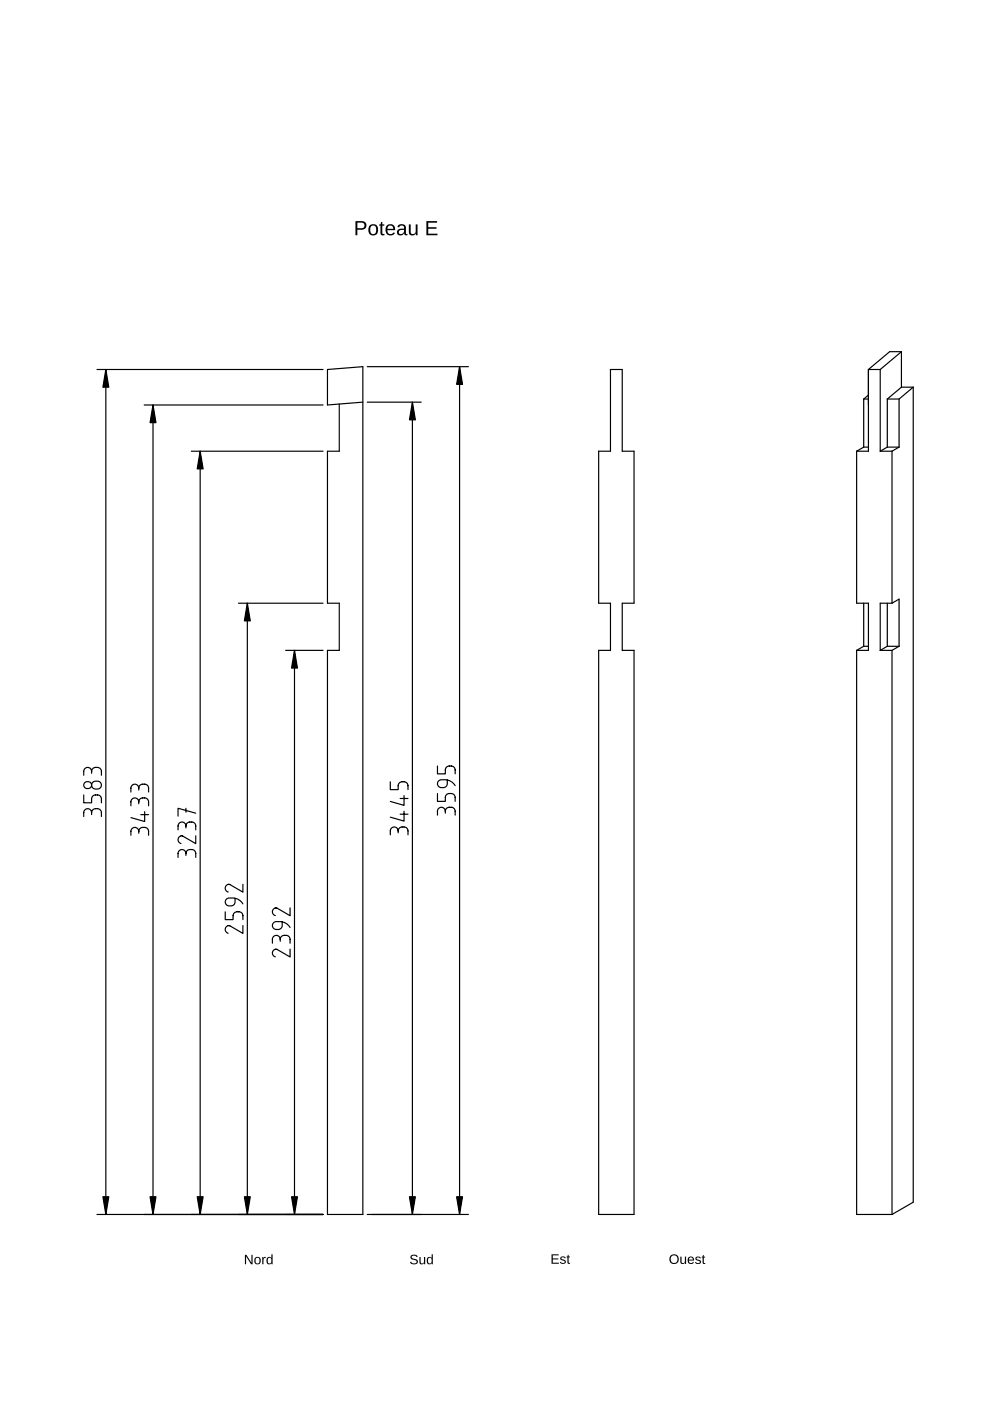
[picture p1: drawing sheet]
<svg xmlns="http://www.w3.org/2000/svg" width="210mm" height="297mm" viewBox="0 0 210 297" stroke-linecap="round" stroke-linejoin="round" font-family="sans-serif">
<g fill="none" stroke="#000" stroke-width=".25">
<path d="M20.6 78.3h47.9M22.4 78.3v179.2M77.9 77.7h21.4M97.4 77.7v179.8M129.4 78.3h2.5v17.4h2.5v32.2h-2.5v10h2.5v119.6h-7.5v-119.6h2.5v-10h-2.5v-32.2h2.5zM184.1 78.3h2.5M184.1 78.3v17.4h-2.5M186.6 78.3v17.4M191.1 74.6h-2.5l-4.5 3.7M191.1 74.6l-4.5 3.7M191.1 74.6v7.5M30.6 85.9h37.9"/>
<path d="M32.4 85.9v171.6M40.6 95.7h27.9M42.4 95.7v161.8M76.9 85.3l-7.5 .6v-7.6l7.5-.6v179.8h-7.5v-119.6h2.5v-10h-2.5v-32.2h2.5v-10M77.9 85.3h11.4M87.4 85.3v172.2M181.6 95.7v32.2h2.5v10h-2.5M183.1 94.8h1M183.1 84.6h1M183.1 84.6v10.2M183.1 94.8l-1.5 .9M184.1 83.8l-1 .8"/>
<path d="M186.6 95.7h2.5M188.1 84.6v10.2M188.1 94.8h2.5M188.1 94.8l-1.5 .9M188.1 84.6h2.5M189.1 95.7v32.2M190.6 94.8l-1.5 .9M190.6 84.6v10.2M191.1 82.1h2.5M191.1 82.1l-3 2.5M193.6 82.1v172.8l-4.5 2.6M193.6 82.1l-3 2.5"/>
<path d="M50.6 127.9h17.9M52.4 127.9v129.6M60.6 137.9h7.9M62.4 137.9v119.6M181.6 137.9v119.6h7.5M183.1 137h1M183.1 127.9v9.1M183.1 137l-1.5 .9M186.6 137.9h2.5M188.1 137h2.5M188.1 127.9v9.1M188.1 137l-1.5 .9"/>
<path d="M189.1 127.9h-2.5v10M189.1 137.9v119.6M189.1 127.9l1.5-.9v10M190.6 137l-1.5 .9M17.8 168.5v1.7h1.6v-.8a1.06 1.06 0 0 1 1.1-.9 1.06 1.06 0 0 1 1 .9v.8M18 165.9a.82 .82 0 0 1 1.2 0 .82 .82 0 0 1 0 1.2 .82 .82 0 0 1-1.2-.1 .73 .73 0 0 1 0-1.1zM19.4 172.3a.83 .83 0 0 0-.8-.8 .83 .83 0 0 0-.8 .8v.8M19.4 172.3a1.06 1.06 0 0 1 1.1-.9 1.06 1.06 0 0 1 1 .9v.8M19.4 163.5a.83 .83 0 0 0-.8-.8 .83 .83 0 0 0-.8 .8v.9M19.4 163.5a1.06 1.06 0 0 1 1.1-.8 1.06 1.06 0 0 1 1 .8v.9M19.4 163.5v.5M19.4 172.3v.4"/>
<path d="M19.7 165.9a.99 .99 0 0 1 1.3-.2 .99 .99 0 0 1 .3 1.3 .99 .99 0 0 1-1.4 .2 .99 .99 0 0 1-.2-1.3zM29.4 176.3a.83 .83 0 0 0-.8-.9 .83 .83 0 0 0-.8 .9v.8M29.4 176.3a1.06 1.06 0 0 1 1.1-.9 1.06 1.06 0 0 1 1 .9v.8M29.4 170a.83 .83 0 0 0-.8-.8 .83 .83 0 0 0-.8 .8v.8M29.4 170a1.06 1.06 0 0 1 1.1-.8 1.06 1.06 0 0 1 1 .8v.8M29.4 167.1a.83 .83 0 0 0-.8-.8 .83 .83 0 0 0-.8 .8v.8M29.4 167.1a1.06 1.06 0 0 1 1.1-.9 1.06 1.06 0 0 1 1 .9v.8M29.4 167.1v.4M29.4 170v.4M29.4 176.3v.4M29.8 172.7h1.7M30.7 172.1v2.1l-2.9-.9"/>
<path d="M39.4 175.1a.83 .83 0 0 0-.8-.8 .83 .83 0 0 0-.8 .8v.9M39.4 175.1a1.06 1.06 0 0 1 1.1-.8 1.06 1.06 0 0 1 1 .8v.9M39.4 171.4v.8M39.4 175.1v.4M41.5 177.2v1.7l-2.8-1.6a.81 .81 0 0 0-1 .6 .81 .81 0 0 0 .7 .9M41.5 172.4l-3.7-1v1.6M82.8 165.8v1.6h1.6v-.8a1.06 1.06 0 0 1 1.1-.9 1.06 1.06 0 0 1 1 .9v.8M84.4 176.2a.83 .83 0 0 0-.8-.9 .83 .83 0 0 0-.8 .9v.8M84.4 176.2a1.06 1.06 0 0 1 1.1-.9 1.06 1.06 0 0 1 1 .9v.8M84.4 176.2v.4M84.8 172.6h1.7M84.8 169.3h1.7"/>
<path d="M85.7 172v2.1l-2.9-.8M85.7 168.7v2.1l-2.9-.9M92.8 168.2v1.7h1.6v-.8a1.06 1.06 0 0 1 1.1-.9 1.06 1.06 0 0 1 1 .9v.8M92.8 162.4v1.7h1.6v-.9a1.06 1.06 0 0 1 1.1-.8 1.06 1.06 0 0 1 1 .8v.9M94.4 172a.83 .83 0 0 0-.8-.8 .83 .83 0 0 0-.8 .8v.8M94.4 172a1.06 1.06 0 0 1 1.1-.9 1.06 1.06 0 0 1 1 .9v.8M94.4 172v.4M94.8 165.4v.8a1.02 1.02 0 0 1-1.1 .8 1.02 1.02 0 0 1-.9-1.2l.2-.2a2.73 2.73 0 0 1 3.5 1M39.4 181a.83 .83 0 0 0-.8-.9 .83 .83 0 0 0-.8 .9v.8M39.4 181a1.06 1.06 0 0 1 1.1-.9 1.06 1.06 0 0 1 1 .9v.8M39.4 181v.4M47.8 193.3v1.7h1.6v-.9a1.06 1.06 0 0 1 1.1-.8 1.06 1.06 0 0 1 1 .8v.9"/>
<path d="M49.8 190.4v.8a1.02 1.02 0 0 1-1.1 .9 1.02 1.02 0 0 1-.9-1.2l.2-.3a2.73 2.73 0 0 1 3.5 1M51.5 196.2v1.7l-2.8-1.6a.81 .81 0 0 0-1 .6 .81 .81 0 0 0 .7 1M51.5 187.5v1.6l-2.8-1.6a.81 .81 0 0 0-1 .6 .81 .81 0 0 0 .7 1M59.4 199.1a.83 .83 0 0 0-.8-.8 .83 .83 0 0 0-.8 .8v.9M59.4 199.1a1.06 1.06 0 0 1 1.1-.8 1.06 1.06 0 0 1 1 .8v.9M59.4 199.1v.5M59.8 195.4v.8a1.02 1.02 0 0 1-1.1 .9 1.02 1.02 0 0 1-.9-1.2l.2-.3a2.73 2.73 0 0 1 3.5 1M61.5 192.5v1.6l-2.8-1.6a.81 .81 0 0 0-1 .6 .81 .81 0 0 0 .7 1M61.5 201.2v1.7l-2.8-1.6a.81 .81 0 0 0-1 .6 .81 .81 0 0 0 .7 1M20.6 257.5h47.9M77.9 257.5h21.4"/>
</g>
<g fill="#000">
<path d="M75.4 46.9h1.2a.92 .92 0 0 1 1.1 .9 .92 .92 0 0 1-1 .9h-.9v1.2h-.4zM75.8 47.2v1.2h.8a.6 .6 0 0 0 .7-.6 .6 .6 0 0 0-.7-.6zM78.5 47.7a1.11 1.11 0 0 1 1.3 .1 1.11 1.11 0 0 1 .3 1.3 1.03 1.03 0 0 1-1.2 .8 1.03 1.03 0 0 1-.8-1.2v-.4zM78.7 48l-.2 .5a.75 .75 0 0 0 .1 .9 .75 .75 0 0 0 .9 .1l.3-.6a.72 .72 0 0 0-.2-.9 .72 .72 0 0 0-.8-.1zM80.8 47.1h.3v.5h.4v.3h-.4v1.4l.1 .3h.3v.3h-.6l-.2-.2v-1.8h-.3v-.3h.3zM82 47.8a1.05 1.05 0 0 1 1.3-.2 1.05 1.05 0 0 1 .5 1.2h-1.7a.67 .67 0 0 0 .5 .8 .67 .67 0 0 0 .8-.3l.3 .1a1.11 1.11 0 0 1-1.5 .4 1.11 1.11 0 0 1-.4-1.5zM82.4 48l-.3 .5h1.3a.63 .63 0 0 0-.3-.6 .63 .63 0 0 0-.7 .1zM84.4 47.8a.99 .99 0 0 1 1.7 .5v1.1l.3 .2a.34 .34 0 0 1-.2 .3 .34 .34 0 0 1-.4-.1l-.1-.4a.77 .77 0 0 1-1 .6 .77 .77 0 0 1-.5-1 .77 .77 0 0 1 1-.5h.5a.52 .52 0 0 0-.4-.7 .52 .52 0 0 0-.6 .4h-.4zM84.7 48.9a.5 .5 0 0 0 .2 .8 .5 .5 0 0 0 .7-.4l.1-.6zM86.7 47.6h.4v1.4a.55 .55 0 0 0 .6 .6 .55 .55 0 0 0 .4-.7v-1.3h.4v2.3h-.3v-.4a.78 .78 0 0 1-.9 .4 .78 .78 0 0 1-.6-.8zM90.4 46.9h2.3v.3h-1.9v1h1.7v.3h-1.7v1h2v.4h-2.4z"/>
<path d="M51.9 266h.3l1.1 1.8v-1.8h.3v2h-.4l-1-1.7v1.7h-.3zM54.1 266.7a.75 .75 0 0 1 1 .1 .75 .75 0 0 1 0 1 .75 .75 0 0 1-1 .1l-.2-.6zM54.3 266.8l-.1 .3a.49 .49 0 0 0 .4 .8 .49 .49 0 0 0 .4-.8 .41 .41 0 0 0-.2-.4 .41 .41 0 0 0-.5 .1zM55.6 266.5h.2l.1 .3 .1-.3h.3v.2l-.4 .2v1.1h-.3zM56.6 266.7l.5-.2 .4 .2v-.8h.3v2.1h-.2l-.1-.2a.59 .59 0 0 1-.7 .2 .59 .59 0 0 1-.3-.7zM56.9 266.7l-.1 .6a.43 .43 0 0 0 .4 .6 .43 .43 0 0 0 .3-.6 .43 .43 0 0 0-.1-.5 .43 .43 0 0 0-.5-.1z"/>
<path d="M87.2 266.2l.4-.2a.74 .74 0 0 1 1 .5h-.3a.49 .49 0 0 0-.6-.3 .49 .49 0 0 0-.4 .5l.2 .1a1.04 1.04 0 0 1 1.1 .8 .95 .95 0 0 1-1.7 0l.3-.1a.57 .57 0 0 0 .6 .4 .57 .57 0 0 0 .5-.5l-.1-.2a1.01 1.01 0 0 1-1.2-.8zM88.9 266.5h.3v1a.37 .37 0 0 0 .4 .4 .37 .37 0 0 0 .3-.5v-.9h.3v1.5h-.3v-.2a.52 .52 0 0 1-.6 .3 .52 .52 0 0 1-.4-.6zM90.6 266.7l.4-.2 .5 .2v-.8h.3v2.1h-.3v-.2a.59 .59 0 0 1-.7 .2 .59 .59 0 0 1-.3-.7zM90.9 266.7l-.2 .6a.43 .43 0 0 0 .4 .6 .43 .43 0 0 0 .4-.6 .43 .43 0 0 0-.1-.5 .43 .43 0 0 0-.5-.1z"/>
<path d="M116.9 265.9h1.5v.3h-1.2v.6h1.2v.2h-1.2v.7h1.3v.2h-1.6zM118.9 266.5l.7-.1 .4 .4-.3-.1a.29 .29 0 0 0-.4-.2 .29 .29 0 0 0-.1 .5 .52 .52 0 0 1 .7 .3 .52 .52 0 0 1-.3 .6h-.6l-.3-.3 .2-.1 .3 .3a.32 .32 0 0 0 .5-.2 .32 .32 0 0 0-.4-.4h-.1a.42 .42 0 0 1-.4-.3 .42 .42 0 0 1 .1-.4zM120.4 266.1h.2v.3h.2v.2h-.2v1v.1h.3v.2l-.6-.1v-1.2h-.2v-.2h.2z"/>
<path d="M141.9 267a1.03 1.03 0 0 1 2 0 1.03 1.03 0 0 1-2 0zM142.4 266.4a.77 .77 0 0 0 .1 1.2 .77 .77 0 0 0 1.1-.5 .74 .74 0 0 0-.3-.8 .74 .74 0 0 0-.9 .1zM144.2 266.4h.3v1a.37 .37 0 0 0 .4 .4 .37 .37 0 0 0 .3-.5v-.9h.3v1.6h-.3v-.3a.52 .52 0 0 1-.6 .3 .52 .52 0 0 1-.4-.5zM146 266.6a.7 .7 0 0 1 .8-.1 .7 .7 0 0 1 .4 .8h-1.1a.45 .45 0 0 0 .2 .5 .45 .45 0 0 0 .6-.2h.2a.77 .77 0 0 1-1.1 .2 .77 .77 0 0 1-.1-1.1zM146.2 266.7l-.1 .4h.8a.42 .42 0 0 0-.2-.5 .42 .42 0 0 0-.5 .1zM147.6 266.5l.6-.1 .4 .4h-.2a.29 .29 0 0 0-.5-.2 .29 .29 0 0 0 0 .4 .52 .52 0 0 1 .6 .3 .52 .52 0 0 1-.2 .7h-.6l-.3-.4h.2l.3 .2a.32 .32 0 0 0 .5-.2 .32 .32 0 0 0-.5-.3h-.1a.42 .42 0 0 1-.3-.3 .42 .42 0 0 1 .1-.5zM149 266.1h.2v.3h.3v.2h-.3v1l.1 .2h.2v.2l-.5-.2v-1.2h-.2v-.2h.2z"/>
</g>
<g fill="#000">
<path d="M22.4 78.3l.7 3.8h-1.3zM97.4 77.7l.7 3.8h-1.3zM32.4 85.9l.7 3.7h-1.3zM42.4 95.7l.7 3.7h-1.3zM87.4 85.3l.7 3.7h-1.3zM52.4 127.9l.7 3.7h-1.3zM62.4 137.9l.7 3.7h-1.3zM21.8 253.7h1.3l-.7 3.8zM31.8 253.7h1.3l-.7 3.8zM41.8 253.7h1.3l-.7 3.8zM51.8 253.7h1.3l-.7 3.8zM61.8 253.7h1.3l-.7 3.8z"/>
<path d="M86.8 253.7h1.3l-.7 3.8zM96.8 253.7h1.3l-.7 3.8z"/>
</g>
<g fill="#000" stroke="#000" stroke-width=".25">
<path d="M22.4 78.3l.7 3.8h-1.3zM97.4 77.7l.7 3.8h-1.3zM32.4 85.9l.7 3.7h-1.3zM42.4 95.7l.7 3.7h-1.3zM87.4 85.3l.7 3.7h-1.3zM52.4 127.9l.7 3.7h-1.3zM62.4 137.9l.7 3.7h-1.3zM21.8 253.7h1.3l-.7 3.8zM31.8 253.7h1.3l-.7 3.8zM41.8 253.7h1.3l-.7 3.8zM51.8 253.7h1.3l-.7 3.8zM61.8 253.7h1.3l-.7 3.8z"/>
<path d="M86.8 253.7h1.3l-.7 3.8zM96.8 253.7h1.3l-.7 3.8z"/>
</g>
</svg>
